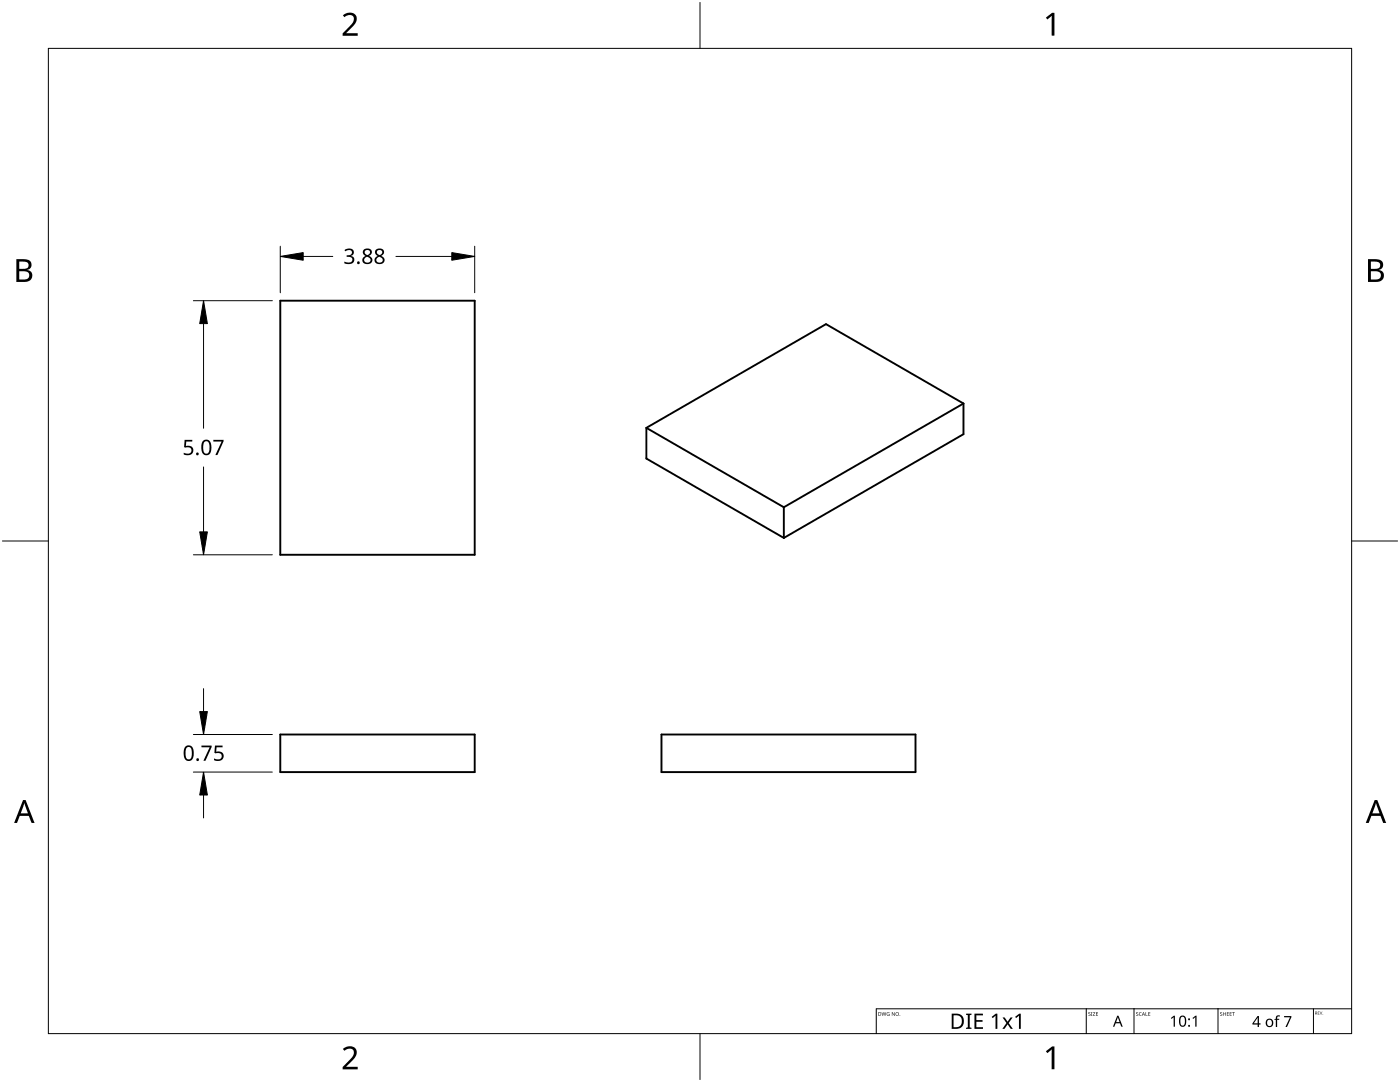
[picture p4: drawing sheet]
<svg xmlns="http://www.w3.org/2000/svg" width="279mm" height="216mm" viewBox="0 0 279 216" stroke-linecap="round" stroke-linejoin="round" font-family="sans-serif">
<path d="M55.9 60h38.8v50.7h-38.8zM129 85.4v6.1l27.4 15.8M129 85.4l27.4 15.8M192.3 80.5l-35.9 20.7M192.3 80.5l-27.5-15.8-35.8 20.7M192.3 80.5v6.1l-35.9 20.7M156.4 101.2v6.1M55.9 146.6h38.8v7.5h-38.8zM132 146.6h50.7v7.5h-50.7z" fill="none" stroke="#000" stroke-width=".38"/>
<path d="M9.7 9.7h260v196.5h-260z" fill="none" stroke="#000" stroke-width=".2"/>
<path d="M139.7 .5v9.2M.5 108h9.2M269.7 108h9.2M139.7 206.2v9.2" fill="none" stroke="#000" stroke-width=".2"/>
<g fill="#000">
<path d="M68.4 3.1a1.64 1.64 0 0 1 2.8 .4 2.52 2.52 0 0 1-1.2 2.2l-.9 .9h2.3v.5h-3v-.4l1.2-1.2a1.95 1.95 0 0 0 .9-2.2 1.23 1.23 0 0 0-1.8 .1zM208.7 3.5l1.3-.9h.4v4.5h-.5v-4l-.9 .8zM68.4 209.3a1.64 1.64 0 0 1 2.8 .4 2.52 2.52 0 0 1-1.2 2.2l-.9 1h2.3v.5h-3v-.5l1.2-1.2a1.95 1.95 0 0 0 .9-2.1 1.23 1.23 0 0 0-1.8 .1zM208.7 209.8l1.3-1h.4v4.6h-.5v-4l-.9 .7z"/>
<path d="M3.3 51.7h1.3a1.28 1.28 0 0 1 1.7 1.3 1.04 1.04 0 0 1-.9 .9 1.23 1.23 0 0 1 1 1.5 1.23 1.23 0 0 1-1.5 .9h-1.6zM3.8 54.1v1.7h1a.86 .86 0 0 0 1-.9 .86 .86 0 0 0-1.1-.8zM3.8 52.2v1.4h.9a.78 .78 0 0 0 1-.7 .78 .78 0 0 0-1.1-.7z"/>
<path d="M273 51.7h1.3a1.28 1.28 0 0 1 1.7 1.3 1.04 1.04 0 0 1-.8 .9 1.23 1.23 0 0 1 1 1.5 1.23 1.23 0 0 1-1.6 .9h-1.6zM273.6 54.1v1.7h.9a.86 .86 0 0 0 1.1-.9 .86 .86 0 0 0-1.1-.8zM273.6 52.2v1.4h.8a.78 .78 0 0 0 1-.7 .78 .78 0 0 0-1.1-.7z"/>
<path d="M4.6 159.6h.5l1.8 4.6h-.6l-.6-1.4h-1.8l-.5 1.4h-.6zM4.8 160.2l-.7 2.1h1.5z"/>
<path d="M274.3 159.6h.6l1.7 4.6h-.6l-.5-1.4h-1.8l-.6 1.4h-.5zM274.6 160.2l-.7 2.1h1.4z"/>
</g>
<path d="M216.8 201.3v4.9M226.3 201.3v4.9M243.1 201.3v4.9M262.1 201.3v4.9M269.7 201.3h-94.8v4.9" fill="none" stroke="#000" stroke-width=".2"/>
<g fill="#000">
<path d="M175.9 202l.3 .6 .2-.6 .2 .6 .3-.6-.2 .7-.3-.6-.3 .6zM177 202.1l.5-.1-.3 .1-.2 .2 .3 .3h.2v-.2l-.2-.1h.2v.4l-.5-.1zM178 202l.5 .6 .1-.6v.7l-.5-.6-.1 .6zM217.2 202h.3l.1 .1a.18 .18 0 0 0-.2 0 .18 .18 0 0 0-.1 .2 .18 .18 0 0 0 .3 0 .23 .23 0 0 1-.1 .4 .23 .23 0 0 1-.3-.1 .18 .18 0 0 0 .3 .1 .18 .18 0 0 0 0-.3l-.3-.2zM217.7 202h.3v.7h-.3zM218.1 202h.5l-.4 .6 .4 .1h-.5l.4-.7zM218.7 202h.4h-.3v.3h.3l-.3 .1v.2l.3 .1h-.4zM226.8 202h.2l.1 .1a.18 .18 0 0 0-.2 0 .18 .18 0 0 0 0 .2 .18 .18 0 0 0 .2 0 .23 .23 0 0 1 0 .4 .23 .23 0 0 1-.4-.1 .18 .18 0 0 0 .3 .1 .18 .18 0 0 0 0-.3l-.2-.2zM227.4 202.1l.2-.1 .2 .1a.29 .29 0 0 0-.4 .2 .29 .29 0 0 0 .4 .3l-.1 .1-.3-.1zM228.6 202l.1 .6 .3 .1h-.4zM229.2 202h.4h-.3v.3h.2l-.2 .1v.2l.3 .1h-.4zM233.7 203.1l.6-.4h.2v2.2h-.3v-1.9l-.4 .3z"/>
<path d="M238 203.1l.6-.4h.2v2.2h-.3l.1-1.9-.5 .3zM243.5 202h.3l.1 .1a.18 .18 0 0 0-.3 0 .18 .18 0 0 0 0 .2 .18 .18 0 0 0 .3 0 .23 .23 0 0 1-.1 .4 .23 .23 0 0 1-.3-.1 .18 .18 0 0 0 .2 .1 .18 .18 0 0 0 .1-.3l-.3-.2zM244.1 202l.1 .3h.4v-.3v.7v-.3h-.4l-.1 .3zM244.8 202h.5h-.4v.3h.3l-.3 .1v.2l.4 .1h-.5zM245.4 202h.4h-.3v.3h.3l-.3 .1v.2l.3 .1h-.4zM245.9 202h.5h-.2v.7l-.1-.7zM254.7 202.7l.3-.1h.5l-.1 .3-.4-.1-.1 .2v.3h.4v.2h-.4v1.4h-.3v-1.4h-.3l.3-.2zM256.3 202.7h1.4l-.9 2.2h-.3l.9-1.9h-1.1zM263 201.8h.3l-.2 .1v.2h.2l-.2 .1v.2l.2 .1h-.3zM263.4 201.8l.2 .6 .3-.6-.2 .7z"/>
<path d="M175.3 202l.5 .1 .1 .3-.2 .2-.4 .1zM175.4 202v.6h.2l.1-.4z"/>
<path d="M178.7 202.3a.37 .37 0 0 1 .7 0 .37 .37 0 0 1-.7 0zM178.8 202.3a.3 .3 0 0 0 .6 0 .3 .3 0 0 0-.6 0z"/>
<path d="M223 202.7h.2l.9 2.2h-.3l-.3-.7h-.8l-.3 .7h-.3zM223.1 203l-.4 .9h.7z"/>
<path d="M228.2 202l.3 .7-.2-.2h-.2l-.2 .2zM228.2 202.1l-.1 .3h.2z"/>
<path d="M235.6 202.8a.79 .79 0 0 1 .9 0 .79 .79 0 0 1 .2 1 .8 .8 0 0 1-.7 1.1 .8 .8 0 0 1-.7-1.1zM235.7 203a1.42 1.42 0 0 0 .2 1.6 .59 .59 0 0 0 .6-.8 .57 .57 0 0 0-.1-.7 .57 .57 0 0 0-.6-.2z"/>
<path d="M251 202.7h.3v1.5h.3v.2h-.3v.5h-.3v-.5h-1.1v-.2zM251 203l-.8 1.2h.8z"/>
<path d="M252.8 203.5a.77 .77 0 0 1 .9-.2 .77 .77 0 0 1 .4 .8 .81 .81 0 0 1-1.1 .8 .81 .81 0 0 1-.3-1.3zM253.1 203.6l-.2 .5a.52 .52 0 0 0 .6 .6 .52 .52 0 0 0 .3-.7 .48 .48 0 0 0-.2-.5 .48 .48 0 0 0-.5 .1z"/>
<path d="M262.5 201.8h.1a.17 .17 0 0 1 .2 .2 .17 .17 0 0 1-.1 .2l.2 .3-.4-.3v.3zM262.5 201.9v.2h.2v-.2z"/>
<circle cx="179.6" cy="202.6" r=".07"/>
<circle cx="237.3" cy="204.7" r=".2"/>
<circle cx="237.3" cy="203.4" r=".2"/>
<circle cx="264" cy="202.4" r=".06"/>
</g>
<g fill="#000">
<path d="M68.7 49.9a1.06 1.06 0 0 1 1.2-.4 1.06 1.06 0 0 1 .7 1l-.2 .4-.4 .2a.82 .82 0 0 1 .7 .9 .82 .82 0 0 1-.9 .7l-1.1-.2v-.3a1.08 1.08 0 0 0 1.6-.3 .62 .62 0 0 0-.8-.6h-.3v-.4a.7 .7 0 0 0 .7 0 .7 .7 0 0 0 .3-.7 .89 .89 0 0 0-1.3 0zM36.9 87.8h1.5v.3h-1.2l-.1 .9a1.02 1.02 0 0 1 1.5 .8 1.02 1.02 0 0 1-1.4 1l-.5-.1v-.4a.88 .88 0 0 0 .9 .3 .88 .88 0 0 0 .6-.9 .85 .85 0 0 0-1.3-.4l-.2-.1zM42.6 87.8h2v.3l-1.2 2.7h-.4l1.2-2.7h-1.6zM40.2 148.8h2v.3l-1.2 2.7h-.4l1.2-2.7h-1.6zM42.9 148.8h1.5v.3h-1.2l-.1 .9 .5-.1a.99 .99 0 0 1 1 1.2 .99 .99 0 0 1-1.3 .7l-.6-.1v-.4a.88 .88 0 0 0 1 .3 .88 .88 0 0 0 .5-.9 .85 .85 0 0 0-1.2-.4l-.2-.1zM192.8 202.3h1.1v.2l-.4 .1v2.4l.4 .1v.2h-1.1v-.2l.3-.1v-2.4l-.3-.1zM194.5 202.3h1.7v.3h-1.3v.9h1.2v.4h-1.2v1.1h1.3v.3h-1.7zM197.9 202.9l.8-.6h.3v3h-.3v-2.6l-.6 .5zM200.1 203h.4l.6 .9 .6-.9h.4l-.8 1.1 .8 1.2h-.4l-.6-.9-.6 .9h-.5l.9-1.2zM202.6 202.9l.8-.6h.3v3h-.3v-2.6l-.6 .5z"/>
<path d="M72.5 49.9a.88 .88 0 0 1 1.2-.3 .88 .88 0 0 1 .4 1.1l-.5 .4a.87 .87 0 0 1 .7 1.1 .87 .87 0 0 1-1.2 .5 .82 .82 0 0 1-.8-.8 .82 .82 0 0 1 .6-.8l-.2-.2a.75 .75 0 0 1-.2-1zM72.7 51.9a.6 .6 0 0 0 1.2 0 .6 .6 0 0 0-1.2 0zM72.8 50.4a.5 .5 0 0 0 1 0 .5 .5 0 0 0-1 0z"/>
<path d="M75 49.9l.7-.3a.75 .75 0 0 1 .9 .6 .75 .75 0 0 1-.5 .9 .87 .87 0 0 1 .6 1.1 .87 .87 0 0 1-1.2 .5 .82 .82 0 0 1-.8-.8 .82 .82 0 0 1 .7-.8l-.2-.1a.77 .77 0 0 1-.2-1.1zM75.1 51.9a.6 .6 0 0 0 1.2 0 .6 .6 0 0 0-1.2 0zM75.3 50.4a.5 .5 0 0 0 1 0 .5 .5 0 0 0-1 0z"/>
<path d="M40.6 87.9a1.05 1.05 0 0 1 1.2 0 1.05 1.05 0 0 1 .4 1.2v.2a1.18 1.18 0 0 1-1.1 1.5 1.37 1.37 0 0 1-.9-1.7l.1-.7zM40.8 88.2l-.2 .5v1.1a.6 .6 0 0 0 .6 .7 .6 .6 0 0 0 .6-.7 1.66 1.66 0 0 0-.5-1.7z"/>
<path d="M37 148.9a1.05 1.05 0 0 1 1.3 0 1.05 1.05 0 0 1 .4 1.2 1.28 1.28 0 0 1-1.2 1.7 1.37 1.37 0 0 1-.8-1.7l.1-.8zM37.3 149.2a2.23 2.23 0 0 0 .1 2.3 .68 .68 0 0 0 .7-.2 .68 .68 0 0 0 .2-.7 1.17 1.17 0 0 0-.6-1.6z"/>
<path d="M189.9 202.3h1a1.52 1.52 0 0 1 1.5 1.5 1.52 1.52 0 0 1-1.6 1.5h-.9zM190.3 202.6v2.4h.4a1.19 1.19 0 0 0 1.3-1.2 1.19 1.19 0 0 0-1.2-1.2z"/>
<circle cx="71.5" cy="52.4" r=".28"/>
<circle cx="39.4" cy="90.6" r=".28"/>
<circle cx="39.5" cy="151.6" r=".27"/>
</g>
<path d="M55.9 49.1v9.3M66.4 51.2h-5.9M79 51.2h11.2M94.7 49.1v9.3M38.6 60h15.7M40.6 64.6v20.8M40.6 93.2v12.9M38.6 110.7h15.7M40.6 137.4v4.6M38.6 146.6h15.7M40.6 158.6v4.6M54.3 154.1h-15.7" fill="none" stroke="#000" stroke-width=".2"/>
<path d="M55.9 51.2l4.6-.8v1.5zM90.2 50.4l4.5 .8-4.5 .7zM40.6 60l.8 4.6h-1.5zM39.9 106.1h1.5l-.8 4.6zM40.6 154.1l.8 4.5h-1.5zM39.9 142h1.5l-.8 4.6z" fill="#000" stroke="#000" stroke-width=".2"/>
</svg>
